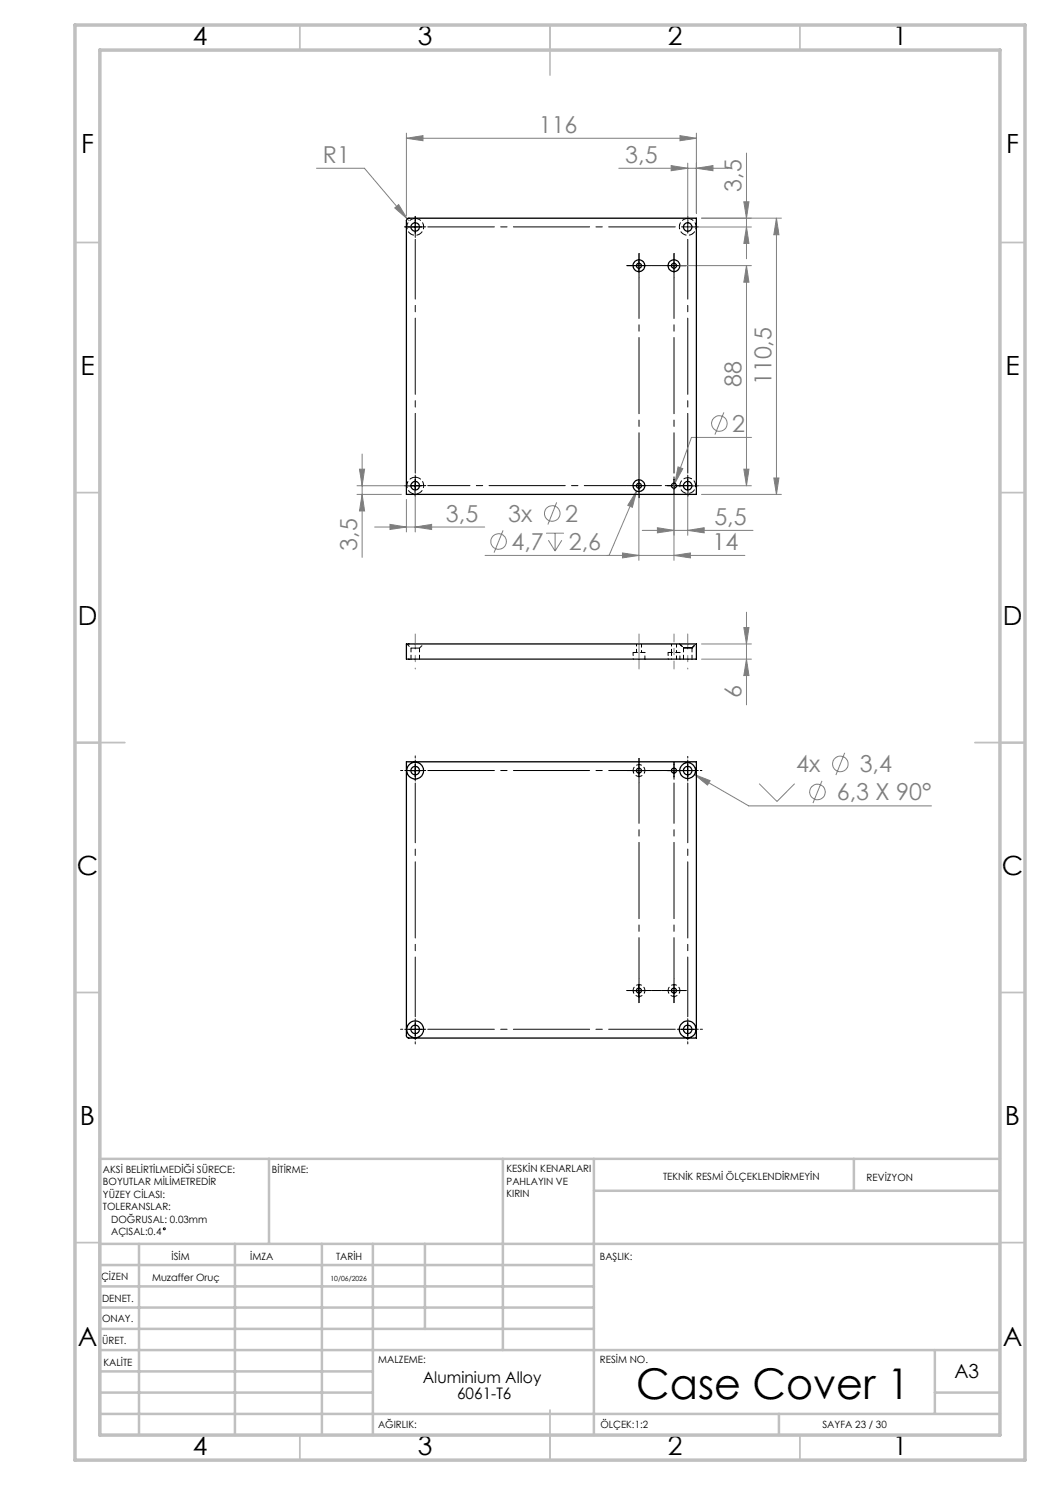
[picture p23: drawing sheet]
<svg xmlns="http://www.w3.org/2000/svg" width="210mm" height="297mm" viewBox="0 0 210 297" stroke-linecap="round" stroke-linejoin="round" font-family="sans-serif">
<defs><g id="words">
<text font-size="8.5" x="127.2" y="279.7">Case Cover 1</text>
<g font-size="5.3">
<text x="38.5" y="8.9">4</text>
<text x="83.5" y="8.9">3</text>
<text x="133.6" y="8.9">2</text>
<text x="178.6" y="8.9">1</text>
<text x="16.2" y="30.7">F</text>
<text x="201.2" y="30.7">F</text>
<text x="16.1" y="74.9">E</text>
<text x="201.1" y="74.9">E</text>
<text x="15.5" y="124.9">D</text>
<text x="200.5" y="124.9">D</text>
<text x="15.4" y="174.9">C</text>
<text x="200.4" y="174.9">C</text>
<text x="16" y="224.9">B</text>
<text x="201" y="224.9">B</text>
<text x="15.5" y="269.2">A</text>
<text x="200.5" y="269.2">A</text>
<text x="38.5" y="290.9">4</text>
<text x="83.5" y="290.9">3</text>
<text x="133.6" y="290.9">2</text>
<text x="178.6" y="290.9">1</text>
</g>
<g font-size="4.7" fill="#808080">
<text x="107.8" y="26.6">116</text>
<text x="64.6" y="32.6">R1</text>
<text x="125.1" y="32.6">3,5</text>
<text x="148.3" y="38.4" transform="rotate(-90 148.3 38.4)">3,5</text>
<text x="148.3" y="77.4" transform="rotate(-90 148.3 77.4)">88</text>
<text x="154.3" y="77.1" transform="rotate(-90 154.3 77.1)">110,5</text>
<text x="146.5" y="86.4">2</text>
<text x="89.2" y="104.4">3,5</text>
<text x="101.6" y="104.4">3x</text>
<text x="113" y="104.4">2</text>
<text x="142.9" y="105">5,5</text>
<text x="71.4" y="110.2" transform="rotate(-90 71.4 110.2)">3,5</text>
<text x="102.3" y="110">4,7</text>
<text x="113.8" y="110">2,6</text>
<text x="142.5" y="110.1">14</text>
<text x="148.3" y="139.7" transform="rotate(-90 148.3 139.7)">6</text>
<text x="159.3" y="154.5">4x</text>
<text x="171.9" y="154.5">3,4</text>
<text x="167.4" y="160.1">6,3 X 90°</text>
</g>
<text font-size="3.9" x="190.9" y="275.5">A3</text>
<g font-size="3.2">
<text x="84.6" y="276.7">Aluminium Alloy</text>
<text x="91.4" y="279.8">6061-T6</text>
</g>
<g font-size="2">
<text x="20.6" y="234.6">AKSİ BELİRTİLMEDİĞİ SÜRECE:</text>
<text x="20.6" y="237.1">BOYUTLAR MİLİMETREDİR</text>
<text x="20.6" y="239.6">YÜZEY CİLASI:</text>
<text x="54.4" y="234.6">BİTİRME:</text>
<text x="101.3" y="234.5">KESKİN KENARLARI</text>
<text x="101.3" y="237">PAHLAYIN VE</text>
<text x="101.3" y="239.5">KIRIN</text>
<text x="132.6" y="236">TEKNİK RESMİ ÖLÇEKLENDİRMEYİN</text>
<text x="173.3" y="236.2">REVİZYON</text>
<text x="20.6" y="242.1">TOLERANSLAR:</text>
<text x="22.2" y="244.6">DOĞRUSAL: 0.03mm</text>
<text x="22.2" y="247.1">AÇISAL:0.4</text>
<text x="34.3" y="252">İSİM</text>
<text x="50" y="251.9">İMZA</text>
<text x="67.2" y="251.9">TARİH</text>
<text x="120" y="251.9">BAŞLIK:</text>
<text x="20.2" y="256.1">ÇİZEN</text>
<text x="30.4" y="256.1">Muzaffer Oruç</text>
<text x="20.4" y="260.3">DENET.</text>
<text x="20.4" y="264.4">ONAY.</text>
<text x="20.5" y="268.8">ÜRET.</text>
<text x="20.7" y="273.1">KALİTE</text>
<text x="75.6" y="272.5">MALZEME:</text>
<text x="120" y="272.5">RESİM NO.</text>
<text x="75.6" y="285.5">AĞIRLIK:</text>
<text x="120.1" y="285.6">ÖLÇEK:1:2</text>
<text x="164.5" y="285.6">SAYFA 23 / 30</text>
</g>
<text font-size="1.4" x="66.1" y="256.1">10/06/2026</text>
</g></defs>
<g fill="none" stroke="#808080" stroke-width=".2">
<path d="M63.3 33.7h9.6l8.6 10.1M81.3 27.7l3.3-.6v1zM81.3 26.6v16.5M81.3 27.7h58M123.8 33.7h21.8M134.2 33.1l3.3 .6-3.3 .4zM136 27.1l3.3 .6-3.3 .4zM137.5 32.6v11.8M139.3 33.7l3.3-.6v1zM139.3 26.6v16M149.3 30.6v21.1M79 41.6l.7-.7 1.8 2.9z"/>
<path d="M81.5 43.8l.3 .3M135.8 53.1h14.5M138.5 45.4h11.8M140.3 43.6h16M148.8 40.4h1l-.5 3.2zM149.3 45.4l.5 3.3h-1zM149.3 53.1l.5 3.3h-1zM149.3 53.1v44.1M155.3 43.6l.5 3.4h-1zM155.3 43.6v55.3M71.4 98.9h8.9M71.4 97.2h10.6"/>
<path d="M71.9 93.8h1l-.5 3.4zM72.4 98.9l.5 3.3h-1zM72.4 90.8v20.7M81.3 99.9v6.5M83 98.1v8.3M127.3 98.2l-.8 3.3-.9-.4zM127.3 98.2l-5.5 12.9M127.8 98.1v14M134.8 98.1v14M135 96.7l-.4 .9M135.6 93.4l1 .3-1.6 3zM137.5 98.1v9"/>
<path d="M138.5 97.2h11.8M140.3 98.9h16M144.8 82.5l-1.8 4.4M148.8 93.8h1l-.5 3.4zM150.3 87.5h-12l-3.3 9.2M154.8 95.6h1l-.5 3.3zM74.9 105.4h22M78 104.9l3.3 .5-3.3 .5zM83 105.4l3.3-.5v1zM100.6 106.1l-1.8 4.4M109.2 106.6h3.6M109.7 108.1l1.3 2.1"/>
<path d="M111 106.6v3.6M111.3 100.5l-1.7 4.4M112.4 108.1l-1.4 2.1M124.5 110.6l3.3 .5-3.3 .5zM128.4 106.1h22.2M131.5 105.5l3.3 .6-3.3 .5zM134.8 111.1l3.3-.5v1zM137.5 106.1l3.3-.6v1.1zM149 111.1h-52M140.3 128.8h10M140.3 131.8h10M148.8 125.5h1l-.5 3.3z"/>
<path d="M149.3 131.8l.5 3.3h-1zM149.3 122.4v18.6M138.9 154.9l3.1 1.2-.5 .9zM138.9 154.9l10.9 6.3h36.5M151.8 156.7l3.6 3.6 3.5-3.6M164.4 156.2l-1.8 4.4M168.9 150.6l-1.7 4.4"/>
<circle cx="143.9" cy="84.7" r="1.55"/>
<circle cx="99.7" cy="108.3" r="1.56"/>
<circle cx="110.4" cy="102.7" r="1.56"/>
<circle cx="163.5" cy="158.4" r="1.55"/>
<circle cx="168.1" cy="152.8" r="1.55"/>
</g>
<g fill="none" stroke="#000" stroke-width=".2">
<path d="M81.8 45.4h2.5M83 44.1v2.5M126.5 53.1h2.5M127.8 51.9v2.5M133.5 53.1h2.5M134.8 51.9v2.5M81.8 97.2h2.5M83 95.9v2.5M126.5 97.2h2.5M127.8 95.9v2.5M133.5 97.2h2.5M134.8 95.9v2.5"/>
<path d="M136.3 97.2h2.5M137.5 95.9v2.5M81.8 154.1h2.5M83 152.9v2.5M126.5 154.1h2.5M127.8 152.9v2.5M133.5 154.1h2.5M134.8 152.9v2.5M136.3 154.1h2.5M137.5 152.9v2.5M126.5 198.1h2.5M127.8 196.9v2.5"/>
<path d="M133.5 198.1h2.5M134.8 196.9v2.5M81.8 205.9h2.5M83 204.6v2.5M136.3 205.9h2.5M137.5 204.6v2.5"/>
<circle cx="32.9" cy="245.8" r=".19"/>
</g>
<g fill="none" stroke="#000" stroke-width=".2" stroke-dasharray="15.2 1.3 1.3 1.3">
<path d="M81.8 45.4h-.8M83.1 44.1v-.8M83.1 46.6v.9M83.1 45.4v-1.3M83.1 45.4h-1.3M83.1 45.4v1.2M83.1 45.4h1.2M84.3 45.4h.9M126.6 53.1h-1.2M127.8 51.9v-1.2M127.8 54.4v1.1M127.8 53.1v-1.2"/>
<path d="M127.8 53.1h-1.2M127.8 53.1v1.3M127.8 53.1h1.3M129.1 53.1h1.1M130.3 53.1h2M133.6 53.1h-1.2M134.8 51.9v-1.2M134.8 54.4v1.1M134.8 53.1v-1.2M134.8 53.1h-1.2M134.8 53.1v1.3M134.8 53.1h1.3"/>
<path d="M136.1 53.1h1.1M137.6 45.4v-1.3M137.6 45.4h-1.3M137.6 45.4v1.2M137.6 45.4h1.2M137.6 44.1v-.8M138.8 45.4h.9M81.8 97.1h-.8M83.1 95.9v-.9M83.1 98.4v.8M84.3 97.1h.9M126.6 97.1h-1.2"/>
<path d="M127.8 95.9v-1.2M127.8 98.4v1.1M127.8 97.1v-1.2M127.8 97.1h-1.2M127.8 97.1v1.3M127.8 97.1h1.3M129.1 97.1h1.1M130.3 97.1h2M133.6 97.1h-.5M134.8 95.9v-.5M134.8 98.4v.5M134.8 97.1v-1.2"/>
<path d="M134.8 97.1h-1.2M134.8 97.1v1.3M134.8 97.1h1.3M136.1 97.1h.5M136.3 97.1h-.8M137.6 95.9v-.9M137.6 98.4v.8M137.6 97.1v-1.2M137.6 97.1h-1.3M137.6 97.1v1.3M137.6 97.1h1.2M138.8 97.1h.9"/>
<path d="M80.6 154.1h-.5M81.8 154.1h-.8M83.1 152.9v-.9M83.1 155.4v.8M83.1 151.6v-.4M84.3 154.1h.9M126.6 154.1h-1.2M127.8 152.9v-1.2M127.8 155.4v1.1M127.8 154.1v-1.2M127.8 154.1h-1.2M127.8 154.1v1.3"/>
<path d="M127.8 154.1h1.3M129.1 154.1h1.1M130.3 154.1h2M133.6 154.1h-.5M134.8 152.9v-.5M134.8 155.4v.5M134.8 154.1v-1.2M134.8 154.1h-1.2M134.8 154.1v1.3M134.8 154.1h1.3M136.1 154.1h.5M136.3 154.1h-.8"/>
<path d="M137.6 152.9v-.9M137.6 155.4v.8M137.6 154.1v-1.2M137.6 154.1h-1.3M137.6 154.1v1.3M137.6 154.1h1.2M137.6 151.6v-.3M138.8 154.1h.9M140.1 154.1h.3M126.6 198.1h-1.2M127.8 196.9v-1.2M127.8 199.4v1.1"/>
<path d="M129.1 198.1h1.1M130.3 198.1h2M133.6 198.1h-1.2M134.8 196.9v-1.2M134.8 199.4v1.1M134.8 198.1v-1.2M134.8 198.1h-1.2M134.8 198.1v1.3M134.8 198.1h1.3M136.1 198.1h1.1M80.6 205.9h-.5M81.8 205.9h-.8"/>
<path d="M83.1 204.6v-.8M83.1 207.1v.9M83.1 205.9v-1.3M83.1 205.9h-1.3M83.1 205.9v1.2M83.1 205.9h1.2M83.1 208.4v.4M84.3 205.9h.9M136.3 205.9h-.8M137.6 204.6v-.8M137.6 207.1v.9M137.6 205.9v-1.3"/>
<path d="M137.6 205.9h-1.3M137.6 205.9v1.2M137.6 205.9h1.2M137.6 208.4v.4M138.8 205.9h.9M140.1 205.9h.4"/>
</g>
<path d="M83.1 94.6v-46.7M137.6 94.6v-46.7M83.1 203.4v-46.8M137.6 203.4v-46.8" fill="none" stroke="#000" stroke-width=".2" stroke-dasharray="15.2 1.3 1.3 1.3" stroke-dashoffset="3.3"/>
<path d="M85.6 45.4h49.5M85.6 154.1h49.5M85.6 205.9h49.5" fill="none" stroke="#000" stroke-width=".2" stroke-dasharray="15.2 1.3 1.3 1.3" stroke-dashoffset="1.9"/>
<path d="M85.6 97.1h39.7" fill="none" stroke="#000" stroke-width=".2" stroke-dasharray="15.2 1.3 1.3 1.3" stroke-dashoffset="6.8"/>
<path d="M127.8 94.6v-39M134.8 94.6v-39M127.8 195.6v-39M134.8 195.6v-39" fill="none" stroke="#000" stroke-width=".2" stroke-dasharray="15.2 1.3 1.3 1.3" stroke-dashoffset="7.2"/>
<path d="M83.1 126.8v2.8M127.8 130.5v-3.7M127.8 130.5v3.3M137.6 126.8v2.8" fill="none" stroke="#808080" stroke-width=".2" stroke-dasharray="15.2 1.3 1.3 1.3"/>
<path d="M83.1 133.8v-4.2M137.6 133.8v-4.2" fill="none" stroke="#808080" stroke-width=".2" stroke-dasharray="15.2 1.3 1.3 1.3" stroke-dashoffset="15.1"/>
<path d="M134.8 133.8v-7" fill="none" stroke="#808080" stroke-width=".2" stroke-dasharray="15.2 1.3 1.3 1.3" stroke-dashoffset="13.6"/>
<g fill="none" stroke="#c0c0c0" stroke-width=".35">
<path d="M60 5v5M110 5v10M160 5v5M15 48.5h5M200 48.5h5M15 98.5h5M200 98.5h5M15 148.5h10M195 148.5h10M15 198.5h5M200 198.5h5M15 248.5h5"/>
<path d="M200 248.5h5M60 287v5M110 282v10M160 287v5"/>
</g>
<g fill="none" stroke="#c0c0c0" stroke-width=".5">
<path d="M53.8 231.8v17M100.6 231.8v38.2M118.8 231.8v55.2M118.8 238.2h81.2M170.8 231.8v6.4M200 231.8h-180v55.2M20 248.8h180M20 257.3h98.8M20 253h98.8M27.8 248.8v38.2M47 248.8v38.2M64.4 248.8v38.2"/>
<path d="M74.6 248.8v38.2M85 248.8v17M20 265.8h98.8M20 261.5h98.8M20 278.5h54.6M20 274.3h54.6M20 270h180M187 278.5h13M187 270v12.8M20 282.8h180M155.8 282.8v4.2"/>
</g>
<path d="M15 5h190v287h-190zM20 10h180v277h-180z" fill="none" stroke="#c0c0c0" stroke-width=".7"/>
<g fill="#808080">
<path d="M83 105.4l3.3-.5v1zM78 104.9l3.3 .5-3.3 .5zM137.5 106.1l3.3-.6v1.1zM131.5 105.5l3.3 .6-3.3 .5z"/>
<path d="M81.3 27.7l3.3-.6v1zM136 27.1l3.3 .6-3.3 .4zM79 41.6l2.5 2.2-1.8-2.9zM134.2 33.1l3.3 .6-3.3 .4zM139.3 33.7l3.3-.6v1zM127.3 98.2l-1.7 2.9 .9 .4zM135.6 93.4l-.6 3.3 1.6-3zM138.9 154.9l2.6 2.1 .5-.9z"/>
<path d="M124.5 110.6l3.3 .5-3.3 .5zM134.8 111.1l3.3-.5v1z"/>
<path d="M149.3 45.4l.5 3.3h-1zM148.8 40.4h1l-.5 3.2z"/>
<path d="M155.3 43.6l.5 3.4h-1zM154.8 95.6h1l-.5 3.3zM71.9 93.8h1l-.5 3.4zM72.4 98.9l.5 3.3h-1zM149.3 53.1l.5 3.3h-1zM148.8 93.8h1l-.5 3.4zM148.8 125.5h1l-.5 3.3zM149.3 131.8l.5 3.3h-1z"/>
</g>
<g fill="none" stroke="#000" stroke-width=".25">
<path d="M81.4 43.8l.3-.2h57.6v55.3h-58v-54.8zM81.3 128.8h58v3h-58zM81.3 152.4h58v55.2l-57.8-.1-.2-.3z"/>
<circle cx="83" cy="45.4" r=".85"/>
<circle cx="127.8" cy="53.2" r="1.17"/>
<circle cx="127.8" cy="53.1" r=".51"/>
<circle cx="134.8" cy="53.1" r=".51"/>
<circle cx="134.8" cy="53.1" r="1.18"/>
<circle cx="137.5" cy="45.4" r=".84"/>
<circle cx="83" cy="97.2" r=".85"/>
<circle cx="127.8" cy="97.1" r="1.17"/>
<circle cx="127.8" cy="97.1" r=".5"/>
<circle cx="134.8" cy="97.2" r=".5"/>
<circle cx="137.5" cy="97.1" r=".84"/>
<circle cx="83" cy="154.1" r="1.68"/>
<circle cx="83" cy="154.1" r=".85"/>
<circle cx="127.8" cy="154.1" r=".5"/>
<circle cx="134.8" cy="154.1" r=".5"/>
<circle cx="137.5" cy="154.1" r=".84"/>
<circle cx="137.5" cy="154.1" r="1.57"/>
<circle cx="127.8" cy="198.1" r=".5"/>
<circle cx="134.8" cy="198.1" r=".5"/>
<circle cx="83" cy="205.9" r="1.67"/>
<circle cx="83" cy="205.9" r=".85"/>
<circle cx="137.5" cy="205.9" r=".84"/>
<circle cx="137.5" cy="205.9" r="1.67"/>
</g>
<path d="M137.6 95.5a1.57 1.57 0 0 1 1.4 2.3 1.57 1.57 0 0 1-2.7 .3 1.57 1.57 0 0 1 1-2.5l.3-.1M82.2 129.6v2.2M83.9 131.8v-2.2M136 128.8l.7 .7M136.7 129.6v2.2M138.4 131.8v-2.2M138.4 129.5l.7-.7" fill="none" stroke="#000" stroke-width=".2" stroke-dasharray="1.3 .6" stroke-dashoffset=".5"/>
<path d="M83.1 43.7a1.68 1.68 0 0 1 1.5 2.4 1.68 1.68 0 0 1-2.9 .3 1.68 1.68 0 0 1 1-2.7h.4M137.6 43.7a1.68 1.68 0 0 1 1.5 2.4 1.68 1.68 0 0 1-2.9 .3 1.68 1.68 0 0 1 1-2.7h.4M83.1 95.4a1.68 1.68 0 0 1 1.5 2.5 1.68 1.68 0 0 1-2.9 .2 1.68 1.68 0 0 1 1-2.6l.4-.1" fill="none" stroke="#000" stroke-width=".2" stroke-dasharray="1.3 .6" stroke-dashoffset=".1"/>
<path d="M82.2 129.6h.9M83.1 129.6h.8M129 130.5h-2.4M136 130.5h-2.4M136.7 129.6h.9M136.7 129.5h.9M137.6 129.6h.8M137.6 129.5h.8" fill="none" stroke="#000" stroke-width=".2" stroke-dasharray="1.3 .6" stroke-dashoffset=".4"/>
<path d="M81.4 128.8l.8 .8M83.9 129.6l.8-.8M135.9 128.8l.8 .8M138.4 129.6l.8-.8" fill="none" stroke="#000" stroke-width=".2" stroke-dasharray="1.3 .6" stroke-dashoffset=".6"/>
<path d="M126.6 130.5v1.3M129 131.8v-1.3M133.6 130.5v1.3M134.3 130.5v1.3M135.3 131.8v-1.3M136 131.8v-1.3" fill="none" stroke="#000" stroke-width=".2" stroke-dasharray="1.3 .6" stroke-dashoffset=".7"/>
<path d="M127.3 128.8v1.7M128.3 130.5v-1.7M134.3 128.8v1.7M135.3 130.5v-1.7M127.8 152.9a1.18 1.18 0 0 1 1.1 1.7 1.18 1.18 0 0 1-2 .2 1.18 1.18 0 0 1 .7-1.8l.2-.1M127.8 196.9a1.18 1.18 0 0 1 1.1 1.7 1.18 1.18 0 0 1-2 .2 1.18 1.18 0 0 1 .7-1.8l.2-.1M134.8 196.9a1.18 1.18 0 0 1 1.1 1.7 1.18 1.18 0 0 1-2 .2 1.18 1.18 0 0 1 .7-1.8l.2-.1" fill="none" stroke="#000" stroke-width=".2" stroke-dasharray="1.3 .6" stroke-dashoffset=".8"/>
<path d="M136.7 129.5v.1M138.4 129.6v-.1" fill="none" stroke="#000" stroke-width=".2" stroke-dasharray="1.3 .6"/>
<use href="#words"/>
</svg>
